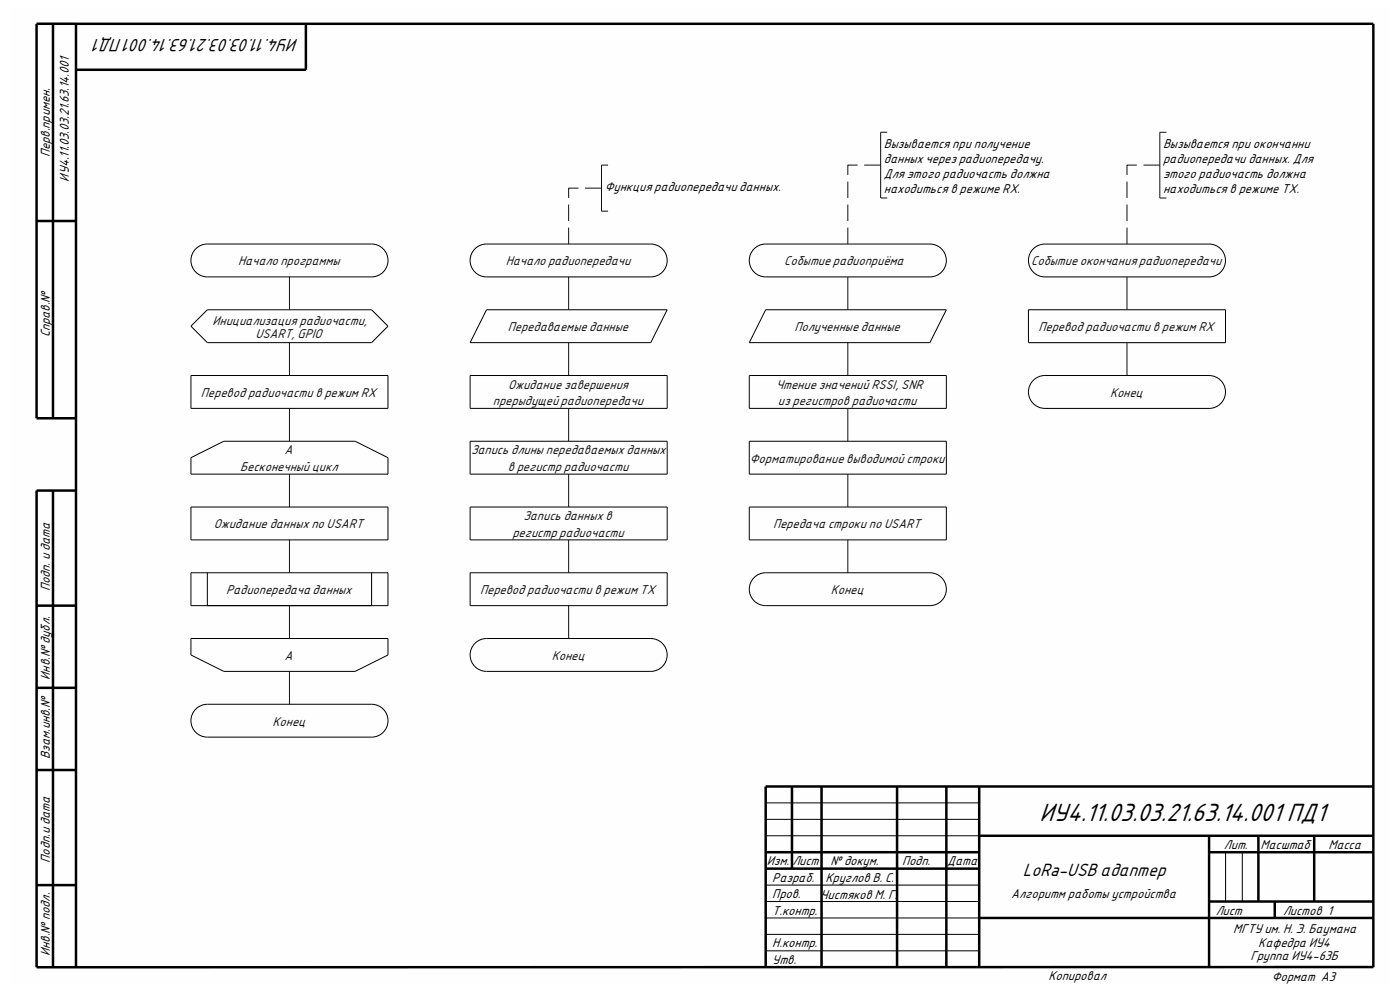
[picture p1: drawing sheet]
<svg xmlns="http://www.w3.org/2000/svg" width="420mm" height="297mm" viewBox="0 0 420 297" stroke-linecap="round" stroke-linejoin="round" font-family="sans-serif">
<defs><g id="words">
<text font-size="7.6" x="311.9" y="246">ИУ4.11.03.03.21.63.14.001 ПД1</text>
<g font-size="5.4">
<text x="89.6" y="11.8" transform="rotate(-180 89.6 11.8)">ИУ4.11.03.03.21.63.14.001 ПД1</text>
<text x="306.8" y="262.6">LoRa-USB адаптер</text>
</g>
<g font-size="3.9">
<text x="14.9" y="47.1" transform="rotate(-90 14.9 47.1)">Перв.примен.</text>
<text x="265.2" y="44.3">Вызывается при получение</text>
<text x="348.9" y="44.3">Вызывается при окончанни</text>
<text x="265.2" y="48.9">данных через радиопередачу.</text>
<text x="265.2" y="53.3">Для этого радиочасть должна</text>
<text x="348.9" y="48.9">радиопередачи данных. Для</text>
<text x="348.9" y="53.3">этого радиочасть должна</text>
<text x="20.7" y="54.4" transform="rotate(-90 20.7 54.4)">ИУ4.11.03.03.21.63.14.001</text>
<text x="181.4" y="57.2">Функция радиопередачи данных.</text>
<text x="265.2" y="57.9">находиться в режиме RX.</text>
<text x="348.9" y="57.9">находиться в режиме TX.</text>
<text x="14.9" y="101.1" transform="rotate(-90 14.9 101.1)">Справ.№</text>
<text x="14.9" y="177.2" transform="rotate(-90 14.9 177.2)">Подп. и дата</text>
<text x="14.9" y="203.7" transform="rotate(-90 14.9 203.7)">Инв.№ дубл.</text>
<text x="14.9" y="227.5" transform="rotate(-90 14.9 227.5)">Взам.инв.№</text>
<text x="367.2" y="254.4">Лит.</text>
<text x="378.1" y="254.4">Масштаб</text>
<text x="398.5" y="254.4">Масса</text>
<text x="14.9" y="258.5" transform="rotate(-90 14.9 258.5)">Подп.и дата</text>
<text x="230" y="259.3">Изм.</text>
<text x="237.7" y="259.2">Лист</text>
<text x="249.2" y="259.3">№ докум.</text>
<text x="270.6" y="259.3">Подп.</text>
<text x="284.1" y="259.3">Дата</text>
<text x="231.7" y="264.3">Разраб.</text>
<text x="231.7" y="269.2">Пров.</text>
<text x="246.2" y="269.5">Чистяков М. Г.</text>
<text x="247.6" y="264.5">Круглов В. С.</text>
<text x="303.4" y="269.2">Алгоритм работы устройства</text>
<text x="231.7" y="274.1">Т.контр.</text>
<text x="364.7" y="274.1">Лист</text>
<text x="384.9" y="274.1">Листов 1</text>
<text x="370" y="279.7">МГТУ им. Н. Э. Баумана</text>
<text x="14.9" y="286.5" transform="rotate(-90 14.9 286.5)">Инв.№ подл.</text>
<text x="231.7" y="284">Н.контр.</text>
<text x="375.1" y="287.6">Группа ИУ4-63Б</text>
<text x="377.5" y="283.7">Кафедра ИУ4</text>
<text x="231.7" y="288.9">Утв.</text>
<text x="314.5" y="293.8">Копировал</text>
<text x="381.5" y="294">Формат A3</text>
</g>
<g font-size="3.9" fill="#0e0e0e">
<text x="71.4" y="79.5">Начало программы</text>
<text x="151.7" y="79.5">Начало радиопередачи</text>
<text x="235.3" y="79.5">Событие радиоприёма</text>
<text x="309.4" y="79.5">Событие окончания радиопередачи</text>
<text x="63.8" y="97.3">Инициализация радиочасти,</text>
<text x="76.6" y="101.2">USART, GPIO</text>
<text x="152.4" y="99.2">Передаваемые данные</text>
<text x="238.4" y="99.2">Полученные данные</text>
<text x="311.5" y="99.2">Перевод радиочасти в режим RX</text>
<text x="60.3" y="119">Перевод радиочасти в режим RX</text>
<text x="152.4" y="116.5">Ожидание завершения</text>
<text x="232.8" y="116.5">Чтение значений RSSI, SNR</text>
<text x="333" y="119">Конец</text>
<text x="147.9" y="121.4">прерыдущей радиопередачи</text>
<text x="233.3" y="121.4">из регистров радиочасти</text>
<text x="85.3" y="136.2">А</text>
<text x="141.3" y="136.1">Запись длины передаваемых данных</text>
<text x="72.1" y="141.1">Бесконечный цикл</text>
<text x="152.3" y="141.1">в регистр радиочасти</text>
<text x="225" y="138.6">Форматирование выводимой строки</text>
<text x="157" y="155.9">Запись данных в</text>
<text x="64.1" y="158.4">Ожидание данных по USART</text>
<text x="153.7" y="160.8">регистр радиочасти</text>
<text x="231.9" y="158.4">Передача строки по USART</text>
<text x="67.8" y="178.1">Радиопередача данных</text>
<text x="144" y="178.1">Перевод радиочасти в режим TX</text>
<text x="249.3" y="178.1">Конец</text>
<text x="85.3" y="197.8">А</text>
<text x="165.5" y="197.8">Конец</text>
<text x="81.8" y="217.5">Конец</text>
</g>
</g></defs>
<path d="M3.1 2.2h413.8v292.6h-413.8z" fill-rule="evenodd" fill="#fefefe"/>
<g fill="none" stroke="#000" stroke-width=".75" stroke-linecap="butt">
<path d="M15.9 7.1v118.3M91.8 7.1v13.8h-69M11 66.2h11.8M22.8 125.4h-11.8v-118.3h11.8v282.8M11 147h11.8M11 147v142.9M15.9 147v142.9M11 181.5h11.8M11 206.2h11.8M11 230.8h11.8M229.7 235.7v54.2M237.6 235.7v24.6"/>
<path d="M246.5 235.7v54.2M269.1 235.7v54.2M283.9 235.7v54.2M293.8 235.7v54.1M229.7 255.4h64.1M11 265.3h11.8M229.7 260.3h64.1"/>
</g>
<path d="M22.8 7.1h389.2v282.8h-401M229.7 235.7h182.3M293.8 250.5h118.2M362.7 250.5v39.4M362.7 255.4h49.3M377.5 250.5v19.7M394.3 250.5v19.7M293.8 275.1h118.2M362.7 270.2h49.3M382.4 270.2v4.9" fill="none" stroke="#000" stroke-width=".74" stroke-linecap="butt"/>
<g fill="none" stroke="#000" stroke-width=".3">
<path d="M58.4 74.9a4.9 4.9 0 0 1 3.8-1.8h49.3a4.9 4.9 0 0 1 4.9 5 4.9 4.9 0 0 1-4.9 4.9h-49.3a4.9 4.9 0 0 1-4.5-2.9 4.9 4.9 0 0 1 .7-5.2zM142.2 74.9a4.9 4.9 0 0 1 3.8-1.8h49.2a4.9 4.9 0 0 1 4.9 5 4.9 4.9 0 0 1-4.9 4.9h-49.2a4.9 4.9 0 0 1-4.5-2.9 4.9 4.9 0 0 1 .7-5.2zM226.5 74.3a4.9 4.9 0 0 1 3.2-1.2h49.3a4.9 4.9 0 0 1 4.9 5 4.9 4.9 0 0 1-4.9 4.9h-49.3a4.9 4.9 0 0 1-4.6-3.2 4.9 4.9 0 0 1 1.4-5.5zM309.7 74.9a4.9 4.9 0 0 1 3.8-1.7l49.2-.1a4.9 4.9 0 0 1 4.9 5 4.9 4.9 0 0 1-4.9 4.9h-49.2a4.9 4.9 0 0 1-4.5-2.9 4.9 4.9 0 0 1 .7-5.2zM57.3 97.8l4.9-5h49.3l4.9 5-4.9 4.9h-49.3zM146 92.8h54.1l-4.9 9.9h-54.2zM229.7 92.8h54.2l-4.9 9.9h-54.2zM308.5 92.8h59.1v9.9h-59.1zM57.3 112.5h59.1v9.9h-59.1zM141 112.5h59.2v9.9h-59.2zM224.8 112.5h59.1v9.9h-59.1zM310.3 113.7a4.9 4.9 0 0 1 3.2-1.2l49.2 .1a4.9 4.9 0 0 1 4.9 4.9 4.9 4.9 0 0 1-4.9 4.9h-49.2a4.9 4.9 0 0 1-4.7-3.2 4.9 4.9 0 0 1 1.5-5.5z"/>
<path d="M57.3 137.2l9.8-5h39.4l9.9 5v4.9h-59.1zM141 132.2h59.2v9.9h-59.2zM224.8 132.2h59.1v9.9h-59.1zM57.3 152h59.1v9.8h-59.1zM141 152h59.2v9.8h-59.2zM224.8 152h59.1v9.8h-59.1zM57.3 171.7h59.1v9.8h-59.1zM62.2 171.7v9.8M111.5 171.7v9.8M141 171.7h59.2v9.8h-59.2zM226.5 172.8a4.9 4.9 0 0 1 3.2-1.1h49.3a4.9 4.9 0 0 1 4.9 4.9 4.9 4.9 0 0 1-4.9 4.9h-49.3a4.9 4.9 0 0 1-4.6-3.2 4.9 4.9 0 0 1 1.4-5.5zM57.3 191.4h59.1v4.9l-9.9 4.9h-39.4l-9.8-4.9z"/>
<path d="M142.8 192.5a4.9 4.9 0 0 1 3.2-1.1h49.2a4.9 4.9 0 0 1 4.9 4.9 4.9 4.9 0 0 1-4.9 4.9h-49.2a4.9 4.9 0 0 1-4.7-3.2 4.9 4.9 0 0 1 1.5-5.5zM59 212.2a4.9 4.9 0 0 1 3.2-1.1h49.3a4.9 4.9 0 0 1 4.9 4.9 4.9 4.9 0 0 1-4.9 4.9h-49.3a4.9 4.9 0 0 1-4.6-3.2 4.9 4.9 0 0 1 1.4-5.5zM229.7 250.5h64.1M229.7 240.6h64.1M229.7 245.6h64.1M367.7 255.4v14.8M372.7 255.4v14.8M229.7 270.2h64.1M229.7 275.1h64.1M229.7 265.3h64.1M229.7 285h64.1M229.7 280h64.1"/>
</g>
<g fill="none" stroke="#0e0e0e" stroke-width=".3">
<path d="M266.2 39.6h-2v19.7h2M349.9 39.6h-2v19.8h2M173.5 56.4h-2.9v2.9M175.5 56.4h4.9M182.4 49.5h-2v13.8h2M254.3 54.4v4.9M257.3 49.5h-3v3M259.3 49.5h4.9M338.1 54.4v4.9M341 49.5h-2.9v3M343 49.5h4.9M170.6 61.3v4.9"/>
<path d="M170.6 68.2v4.9M254.3 61.3v4.9M254.3 68.2v4.9M338.1 61.3v4.9M338.1 68.2v4.9M86.8 83v9.8M170.6 83v9.8M254.3 83v9.8M338.1 83v9.8M86.8 102.7v9.8M170.6 102.7v9.8M254.3 102.7v9.8"/>
<path d="M338.1 102.7v9.8M86.8 122.4v9.8M170.6 122.4v9.8M254.3 122.4v9.8M86.8 142.1v9.9M170.6 142.1v9.9M254.3 142.1v9.9M86.8 161.8v9.9M170.6 161.8v9.9M254.3 161.8v9.9M86.8 181.5v9.9M170.6 181.5v9.9"/>
<path d="M86.8 201.2v9.9"/>
</g>
<use href="#words"/>
</svg>
